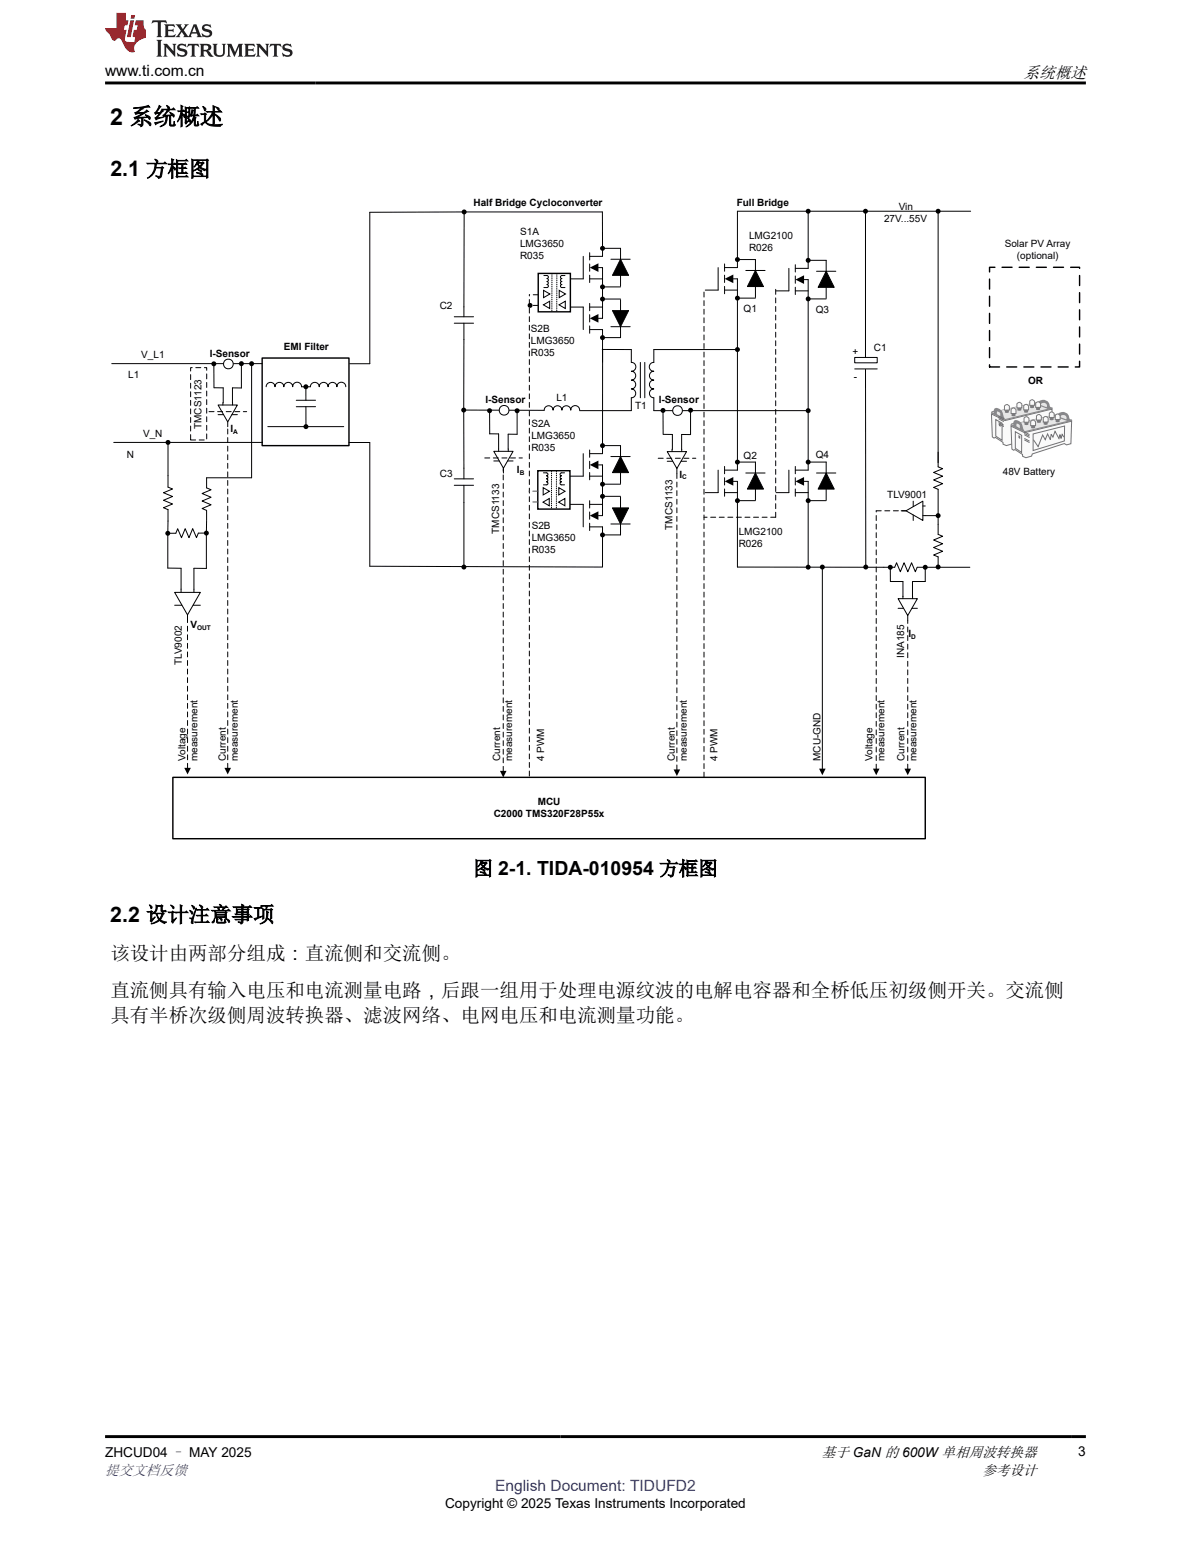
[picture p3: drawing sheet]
<svg xmlns="http://www.w3.org/2000/svg" width="216mm" height="279mm" viewBox="0 0 216 279" stroke-linecap="round" stroke-linejoin="round" font-family="sans-serif">
<defs><g id="words">
<text font-size="4.2" x="20" y="22.6">2 系统概述</text>
<g font-size="3.9">
<text x="20" y="32">2.1 方框图</text>
<text x="20" y="167.2">2.2 设计注意事项</text>
</g>
<g font-size="3.5">
<text x="85.8" y="158.7">图 2-1. TIDA-010954 方框图</text>
<text x="20" y="174">该设计由两部分组成：直流侧和交流侧。</text>
<text x="20" y="180.7">直流侧具有输入电压和电流测量电路，后跟一组用于处理电源纹波的电解电容器和全桥低压初级侧开关。交流侧</text>
<text x="20" y="185.3">具有半桥次级侧周波转换器、滤波网络、电网电压和电流测量功能。</text>
</g>
<text font-size="3" x="185.6" y="14.1">系统概述</text>
<text font-size="2.8" x="19" y="13.8">www.ti.com.cn</text>
<text font-size="2.8" fill="#00f" x="89.8" y="270.4">English Document: TIDUFD2</text>
<text font-size="2.6" fill="#00f" x="19" y="267.4">提交文档反馈</text>
<g font-size="2.6">
<text x="149" y="264.2">基于 GaN 的 600W单相周波转换器</text>
<text x="178.1" y="267.4">参考设计</text>
</g>
<g font-size="2.5">
<text x="195.5" y="263.9">3</text>
<text x="19" y="264.2">ZHCUD04 – MAY 2025</text>
<text x="80.7" y="273.5">Copyright © 2025 Texas Instruments Incorporated</text>
</g>
<g font-size="1.8">
<text x="85.8" y="37.3">Half Bridge Cycloconverter</text>
<text x="133.5" y="37.3">Full Bridge</text>
<text x="160.2" y="40.2">27V...55V</text>
<text x="162.9" y="38">Vin</text>
<text x="94.3" y="42.5">S1A</text>
<text x="94.3" y="44.7">LMG3650</text>
<text x="94.3" y="46.9">R035</text>
<text x="135.8" y="43.4">LMG2100</text>
<text x="135.8" y="45.6">R026</text>
<text x="182.1" y="44.8">Solar PV Array</text>
<text x="184.3" y="47">(optional)</text>
<text x="79.7" y="56">C2</text>
<text x="134.8" y="56.6">Q1</text>
<text x="147.9" y="56.7">Q3</text>
<text x="25.6" y="64.9">V_L1</text>
<text x="38" y="64.7">I-Sensor</text>
<text x="51.4" y="63.5">EMI Filter</text>
<text x="96.2" y="60.2">S2B</text>
<text x="96.2" y="62.3">LMG3650</text>
<text x="96.2" y="64.5">R035</text>
<text x="154.6" y="64.3">+</text>
<text x="158.4" y="63.7">C1</text>
<text x="23.2" y="68.5">L1</text>
<text x="154.8" y="69">-</text>
<text x="186.4" y="69.7">OR</text>
<text x="36.6" y="77.8" transform="rotate(-90 36.6 77.8)">TMCS1123</text>
<text x="88" y="73.1">I-Sensor</text>
<text x="96.3" y="77.5">S2A</text>
<text x="100.9" y="72.8">L1</text>
<text x="115.1" y="74.1">T1</text>
<text x="119.4" y="73.1">I-Sensor</text>
<text x="23" y="83.1">N</text>
<text x="25.9" y="79.3">V_N</text>
<text x="41.8" y="78.4">I</text>
<text x="96.3" y="79.6">LMG3650</text>
<text x="96.3" y="81.8">R035</text>
<text x="134.8" y="83.2">Q2</text>
<text x="147.9" y="83">Q4</text>
<text x="79.7" y="86.5">C3</text>
<text x="93.7" y="85.8">I</text>
<text x="123.2" y="86.6">I</text>
<text x="181.8" y="86.1">48V Battery</text>
<text x="96.4" y="95.9">S2B</text>
<text x="160.8" y="90.3">TLV9001</text>
<text x="90.5" y="96.8" transform="rotate(-90 90.5 96.8)">TMCS1133</text>
<text x="96.4" y="98.1">LMG3650</text>
<text x="96.4" y="100.3">R035</text>
<text x="121.9" y="96" transform="rotate(-90 121.9 96)">TMCS1133</text>
<text x="133.9" y="97">LMG2100</text>
<text x="133.9" y="99.2">R026</text>
<text x="34.5" y="113.9">V</text>
<text x="163.9" y="119.3" transform="rotate(-90 163.9 119.3)">INA185</text>
<text x="164.7" y="115.6">I</text>
<text x="33" y="120.6" transform="rotate(-90 33 120.6)">TLV9002</text>
<text x="33.6" y="138" transform="rotate(-90 33.6 138)">Voltage</text>
<text x="35.8" y="138" transform="rotate(-90 35.8 138)">measurement</text>
<text x="40.9" y="138" transform="rotate(-90 40.9 138)">Current</text>
<text x="43.1" y="138" transform="rotate(-90 43.1 138)">measurement</text>
<text x="90.7" y="138" transform="rotate(-90 90.7 138)">Current</text>
<text x="92.8" y="138" transform="rotate(-90 92.8 138)">measurement</text>
<text x="98.6" y="138" transform="rotate(-90 98.6 138)">4 PWM</text>
<text x="122.4" y="138" transform="rotate(-90 122.4 138)">Current</text>
<text x="124.5" y="138" transform="rotate(-90 124.5 138)">measurement</text>
<text x="130.1" y="138" transform="rotate(-90 130.1 138)">4 PWM</text>
<text x="148.7" y="138" transform="rotate(-90 148.7 138)">MCU-GND</text>
<text x="158.1" y="138" transform="rotate(-90 158.1 138)">Voltage</text>
<text x="160.3" y="138" transform="rotate(-90 160.3 138)">measurement</text>
<text x="164" y="138" transform="rotate(-90 164 138)">Current</text>
<text x="166.2" y="138" transform="rotate(-90 166.2 138)">measurement</text>
<text x="89.5" y="148.1">C2000 TMS320F28P55x</text>
<text x="97.5" y="146">MCU</text>
</g>
<g font-size="1.2">
<text x="42.3" y="78.6">A</text>
<text x="94.2" y="86">B</text>
<text x="123.7" y="86.8">C</text>
<text x="35.7" y="114.2">OUT</text>
<text x="165.2" y="115.8">D</text>
</g>
</g></defs>
<path d="M161.4 102.9v2.5h2.3v2.8M167.7 102.9v2.5h-2.3v2.8" fill="none" stroke="#000" stroke-width=".18"/>
<path d="M162.8 108.5h3.5l-1.7 3.1z" fill="#fff"/>
<g fill="none" stroke="#000" stroke-width=".18">
<path d="M146.5 38.3v10.4h-2.3M156.9 38.3v26.5M176 38.3h-42.3v10.2h-2.4M102.4 50h-.5a.27 .27 0 0 0-.3 .2 .27 .27 0 0 0 .3 .3l-.3 .3 .3 .2a.27 .27 0 0 0-.3 .3 .27 .27 0 0 0 .3 .3 .27 .27 0 0 0-.3 .3 .27 .27 0 0 0 .3 .2h.5M105.7 46.5v4.1h-2.3M106.9 50.6h2.3M106.9 45.8v1.3M106.9 47.9v1.3M106.9 49.9v1.3M108.5 48.5h.7v3.5h3.3M109.2 45v1.5h-2.3M110.7 47h3.5"/>
<path d="M112.5 47l1.4 2.9h-2.9zM112.5 51.9v-6.9h-3.3v-6.6l-42.2 .1v27.4h-3.6M130.2 48.5v4.1h-2.4M131.3 47.9v1.3M131.3 49.9v1.3M131.3 51.9v1.4M131.3 52.6h2.4M132.9 50.6h.8v34.6h-2.4M133.7 47.1h3.2v6.8M133.7 54.1h3.2M135.2 49h3.5M136.9 49l1.5 3h-2.9z"/>
<path d="M143 48.7v4h-2.3M144.2 52.7h2.3M144.2 48v1.3M144.2 50v1.4M144.2 52.1v1.3M145.8 50.7h.7v34.5h-2.3M146.5 47.2h3.3v6.9M146.5 54.2h3.3M148 49.2h3.5M149.8 49.2l1.4 2.9h-2.9zM20.3 65.9h27.2M48.2 70.1a.8 .8 0 0 1 .8-.8 .8 .8 0 0 1 .9 .8 .8 .8 0 0 1 .8-.8 .8 .8 0 0 1 .8 .8 .8 .8 0 0 1 .8-.8 .8 .8 0 0 1 .8 .8 .8 .8 0 0 1 .8-.8 .8 .8 0 0 1 .8 .8h1.6a.8 .8 0 0 1 .8-.8 .8 .8 0 0 1 .8 .8 .8 .8 0 0 1 .8-.8 .8 .8 0 0 1 .8 .8 .8 .8 0 0 1 .8-.8 .8 .8 0 0 1 .8 .8 .8 .8 0 0 1 .8-.8 .8 .8 0 0 1 .8 .8"/>
<path d="M48.5 77.4h13.8M84.1 74.3l14.6 .1M84.1 74.3v10.6M84.1 61.6v12.7M109.2 63.4h5.2v2.3a.8 .8 0 0 1 .9 .8 .8 .8 0 0 1-.9 .8 .8 .8 0 0 1 .8 .8 .8 .8 0 0 1-.8 .8 .8 .8 0 0 1 .8 .8 .8 .8 0 0 1-.8 .8 .8 .8 0 0 1 .8 .8 .8 .8 0 0 1-.8 .8v2.4M109.2 63.4v17.4M116.1 65.7v6.4M116.9 65.7v6.4M133.7 63.4h-15.2v2.3a.8 .8 0 0 0-.8 .8 .8 .8 0 0 0 .8 .8 .8 .8 0 0 0-.8 .8 .8 .8 0 0 0 .8 .8 .8 .8 0 0 0-.8 .8 .8 .8 0 0 0 .8 .8 .8 .8 0 0 0-.8 .8 .8 .8 0 0 0 .8 .8v2.4h28M154.9 64.8h4.1v1h-4.1zM154.9 66.9h4.1M20.6 80.2h27"/>
<path d="M63.3 80.2h3.7v22.5l42.1 .1M84.1 91.1v11.7M130.2 85.2v4.1h-2.4M131.3 89.3h2.4M131.3 84.6v1.3M131.3 86.6v1.3M131.3 88.7v1.3M132.9 87.3h.8v15.5l26.5 .1M133.7 83.8h3.2v6.9M133.7 90.8h3.2M135.2 85.8h3.5M136.9 85.8l1.5 2.9h-2.9z"/>
<path d="M143 85.2v4.1h-2.3M144.2 84.6v1.3M144.2 86.6v1.3M144.2 88.7v1.3M144.2 89.3h2.3M145.8 87.3h.7v3.5h3.3M146.5 83.8h3.3v6.9M148 85.8h3.5M149.8 85.8l1.4 2.9h-2.9zM162.8 108.5h3.5l-1.7 3.1zM162.8 110.3h1M163.7 108.1v.4"/>
<path d="M164.6 111.6v.9M165.3 110.3h1M165.4 108.1v.4"/>
</g>
<path d="M97.6 49.6h5.8v6.9h-5.8zM47.5 64.9h15.8v15.9h-15.8zM31.3 140.9h136.4v11.2h-136.4z" fill="none" stroke="#000" stroke-width=".26"/>
<path d="M41.3 139.3v-61.9M91.2 139.9v-54.9" fill="none" stroke="#000" stroke-width=".18" stroke-dasharray=".9 .6"/>
<path d="M106.9 48.5l1.6-.8v1.6zM112.5 47l1.4 2.9h-2.9zM131.4 50.6l1.5-.8v1.5zM136.9 49l1.5 3h-2.9zM144.2 50.7l1.6-.8v1.6zM149.8 49.2l1.4 2.9h-2.9zM131.4 87.3l1.5-.8v1.6zM136.9 85.8l1.5 2.9h-2.9zM144.2 87.3l1.6-.8v1.6zM149.8 85.8l1.4 2.9h-2.9zM40.7 139.2h1.2l-.6 1.2zM90.6 139.8h1.2l-.6 1.2z" fill="#000"/>
<path d="M100.1 49.6l-.1 7M100.9 49.6v7" fill="none" stroke="#000" stroke-width=".18" stroke-dasharray=".1 .3"/>
<path d="M101.4 52.6l1.1 .7-1.1 .7z" fill="#fff"/>
<path d="M101.4 52.6l1.1 .7-1.1 .7z" fill="none" stroke="#000" stroke-width=".18"/>
<path d="M98.5 52.6l1.2 .7-1.2 .7z" fill="#fff"/>
<path d="M98.5 52.6l1.2 .7-1.2 .7z" fill="none" stroke="#000" stroke-width=".18"/>
<path d="M98.5 55.3l1.1-.7v1.3z" fill="#fff"/>
<path d="M98.5 55.3l1.1-.7v1.3z" fill="none" stroke="#000" stroke-width=".18"/>
<path d="M101.3 55.3l1.2-.7v1.3z" fill="#fff"/>
<path d="M98.6 50h.5a.27 .27 0 0 1 .3 .2 .27 .27 0 0 1-.3 .3 .27 .27 0 0 1 .3 .3 .27 .27 0 0 1-.3 .2l.3 .3-.3 .3a.27 .27 0 0 1 .3 .3 .27 .27 0 0 1-.3 .2h-.5M101.3 55.3l1.2-.7v1.3z" fill="none" stroke="#000" stroke-width=".18"/>
<path d="M179.6 87.5h7.1v3.3h-7.1z" fill-rule="evenodd" fill="#fff"/>
<path d="M34.6 66.7h2.9v13.1h-2.9z" fill="none" stroke="#000" stroke-width=".18" stroke-dasharray=".9 .6"/>
<path d="M38.8 66v4.3M38.8 70.3h1.7v2.7M43.8 65.9v4.4h-1.7v2.7" fill="none" stroke="#000" stroke-width=".18"/>
<path d="M39.5 73.4h3.5l-1.7 3.1z" fill="#fff"/>
<path d="M39.5 73.4h3.5l-1.7 3.1zM39.5 75.2h1M40.4 73v.4M41.3 76.5v.9M42 75.2h1M42.2 73v.4" fill="none" stroke="#000" stroke-width=".18"/>
<path d="M37.9 74.6h6.8" fill="none" stroke="#000" stroke-width=".18" stroke-dasharray=".9 .6"/>
<circle cx="41.4" cy="66" r=".88" fill="#fff"/>
<g fill="none" stroke="#000" stroke-width=".18">
<path d="M120.2 74.4v4.4M120.3 78.8h1.6v2.7M123.6 78.8v2.7M125.2 74.4v4.4h-1.6"/>
<circle cx="41.4" cy="66" r=".88"/>
</g>
<path d="M121 81.9h3.5l-1.8 3z" fill="#fff"/>
<path d="M121 81.9h3.5l-1.8 3zM121 83.6h.9M121.8 81.4v.5M122.7 84.9v.9M123.5 83.6h1M123.6 81.4v.5" fill="none" stroke="#000" stroke-width=".18"/>
<path d="M119.3 83.1h6.8" fill="none" stroke="#000" stroke-width=".18" stroke-dasharray=".9 .6"/>
<circle cx="122.8" cy="74.4" r=".88" fill="#fff"/>
<g fill="none" stroke="#000" stroke-width=".18">
<path d="M88.7 74.3l.1 4.4h1.6v2.7M93.7 74.3v4.4h-1.6v2.7M149.1 102.8v36.7"/>
<circle cx="122.8" cy="74.4" r=".88"/>
</g>
<path d="M148.5 139.4h1.2l-.6 1.2z" fill="#000"/>
<path d="M89.5 81.8h3.5l-1.7 3.1z" fill="#fff"/>
<path d="M89.5 81.8h3.5l-1.7 3.1zM89.5 83.6h1M90.4 81.4v.4M91.3 84.9v.9M92 83.6h1M92.1 81.4v.4" fill="none" stroke="#000" stroke-width=".18"/>
<path d="M87.9 83h6.8" fill="none" stroke="#000" stroke-width=".18" stroke-dasharray=".9 .6"/>
<circle cx="91.4" cy="74.4" r=".88" fill="#fff"/>
<circle cx="91.4" cy="74.4" r=".88" fill="none" stroke="#000" stroke-width=".18"/>
<path d="M122.7 139.6v-53.8" fill="none" stroke="#000" stroke-width=".18" stroke-dasharray=".9 .6"/>
<path d="M122.1 139.5h1.2l-.6 1.2z" fill="#000"/>
<path d="M31.7 107.4h4.6l-2.3 4.1z" fill="#fff"/>
<g fill="none" stroke="#000" stroke-width=".18">
<path d="M103.4 55.7h2.3v4.1M106.9 55.7h2.3M106.9 55v1.3M106.9 57.1v1.3M106.9 59.1v1.3M109.2 52v5.7h-.7M109.2 54.2h3.3M110.7 59.2h3.5M111 56.3h2.9l-1.4 2.9zM112.5 54.3v6.9h-3.3v-1.4h-2.3M45.6 65.9v20.7h-8.1M30.5 94.5l-.1 8.5h2.4v4.4"/>
<path d="M37.5 94.4l-.1 8.7-2.2-.1v4.4M102.3 85.7h-.5a.27 .27 0 0 0-.3 .3 .27 .27 0 0 0 .3 .3l-.3 .2 .3 .3a.27 .27 0 0 0-.3 .3 .27 .27 0 0 0 .3 .3 .27 .27 0 0 0-.3 .2 .27 .27 0 0 0 .3 .3h.5M105.7 82.3v4h-2.3M106.9 82.3h2.3v-1.5h3.3v6.9M106.9 81.6v1.3M106.9 83.6v1.4M106.9 85.7v1.3M106.9 86.3h2.3M108.5 84.3h.7v3.5h3.3M109.2 97v5.8M110.7 82.8h3.5M112.5 82.8l1.4 2.9h-2.9z"/>
<path d="M31.7 107.4h4.6l-2.3 4.1zM31.7 109.7h1.3M34 111.5v1.2M35 109.7h1.3"/>
</g>
<path d="M34 139.3v-26.6" fill="none" stroke="#000" stroke-width=".18" stroke-dasharray=".9 .6"/>
<path d="M106.9 57.7l1.6-.8v1.6zM111 56.3h2.9l-1.4 2.9zM106.9 84.3l1.6-.8v1.6zM112.5 82.8l1.4 2.9h-2.9zM33.4 139.2h1.2l-.6 1.2z" fill="#000"/>
<path d="M97.5 85.3h5.8v7h-5.8z" fill="none" stroke="#000" stroke-width=".26"/>
<path d="M100 85.4v6.9M100.9 85.4v6.9" fill="none" stroke="#000" stroke-width=".18" stroke-dasharray=".1 .3"/>
<path d="M101.3 88.4l1.1 .7-1.1 .6z" fill="#fff"/>
<path d="M101.3 88.4l1.1 .7-1.1 .6z" fill="none" stroke="#000" stroke-width=".18"/>
<path d="M98.5 88.4l1.1 .7-1.1 .6z" fill="#fff"/>
<path d="M98.5 88.4l1.1 .7-1.1 .6z" fill="none" stroke="#000" stroke-width=".18"/>
<path d="M98.4 91l1.2-.6v1.3z" fill="#fff"/>
<path d="M98.4 91l1.2-.6v1.3z" fill="none" stroke="#000" stroke-width=".18"/>
<path d="M101.3 91l1.1-.6v1.3z" fill="#fff"/>
<g fill="none" stroke="#000" stroke-width=".18">
<path d="M84.1 38.4v17.2M98.7 74.4a.8 .8 0 0 1 .8-.8 .8 .8 0 0 1 .8 .8 .8 .8 0 0 1 .8-.8 .8 .8 0 0 1 .8 .8 .8 .8 0 0 1 .8-.8 .8 .8 0 0 1 .8 .8 .8 .8 0 0 1 .8-.9 .8 .8 0 0 1 .8 .9M105.1 74.5h9.3M109.2 61.2v4.5M156.9 67v35.8M98.5 85.7h.6a.27 .27 0 0 1 .2 .3 .27 .27 0 0 1-.2 .3 .27 .27 0 0 1 .2 .2 .27 .27 0 0 1-.2 .3l.2 .3-.2 .3a.27 .27 0 0 1 .2 .2 .27 .27 0 0 1-.2 .3h-.6M101.3 91l1.1-.6v1.3zM103.4 91.4h2.3v4.1M106.9 91.4h2.3M106.9 90.8v1.3M106.9 92.8v1.4M106.9 94.9v1.3"/>
<path d="M109.2 87.8v5.7h-.7M109.2 90h3.3M110.7 95h3.5M111 92.1h2.9l-1.4 2.9zM112.5 90.1v6.9h-3.3v-1.5h-2.3"/>
</g>
<path d="M106.9 93.5l1.6-.8v1.6zM111 92.1h2.9l-1.4 2.9zM164 139.4h1.1l-.5 1.2z" fill="#000"/>
<path d="M97.6 53.4h-1.6M97.6 55.4h-1.5M140.6 93.8v-41.7M140.6 93.8h-13M164.6 139.5v-27M96 140.7v-87.3M127.6 140.9v-88.3" fill="none" stroke="#000" stroke-width=".18" stroke-dasharray=".9 .6"/>
<path d="M97.5 89.1h-1.6M97.5 91h-1.5" fill="none" stroke="#00af4f" stroke-width=".18" stroke-dasharray=".9 .6"/>
<path d="M164.2 92.6l3.1-1.7v3.5z" fill="#fff"/>
<g fill="none" stroke="#000" stroke-width=".18">
<path d="M170.1 38.3v46.3l.8 .4-1.7 .7 1.7 .6-1.7 .7 1.7 .7-1.7 .7 .9 .3v8.2l.8 .3-1.7 .7 1.7 .7-1.7 .7 1.7 .6-1.7 .7 .9 .4v1.8M82.3 58.6h3.5M82.3 57.4h3.5M84.1 55.6v1.8M84.1 58.6v3M30.5 86.2v2.1l.8 .4-1.7 .6 1.7 .7-1.7 .7 1.7 .7-1.7 .7 .9 .3v2.1M37.4 96.7h-1.4l-.4 .8-.7-1.6-.6 1.6-.7-1.6-.7 1.6-.7-1.6-.3 .8h-1.5M37.5 86.6v1.9l.8 .3-1.7 .7 1.7 .7-1.7 .6 1.7 .7-1.7 .7 .9 .3v1.9M82.3 88h3.5M82.3 86.8h3.5M84.1 84.9v1.9M84.1 88v3.1"/>
<path d="M163.4 92.6h.8M164.2 92.6l3.1-1.7v3.5zM165.5 90.9v1M165.5 93.4v1M167.3 91.7h.4M170.1 93.5h-2.8M160.2 102.9h2l.3-.9 .7 1.7 .7-1.7 .7 1.7 .6-1.7 .7 1.7 .4-.8h9.5"/>
</g>
<path d="M158.8 92.6h5.4M158.8 139.5v-46.9" fill="none" stroke="#000" stroke-width=".18" stroke-dasharray=".9 .6"/>
<path d="M158.2 139.4h1.2l-.6 1.2z" fill="#000"/>
<path d="M180.8 50h3.8v2.3h-3.8z" fill-rule="evenodd" fill="#fff"/>
<path d="M180.8 50h3.8v2.3h-3.8z" fill="none" stroke="#fff" stroke-width=".26"/>
<path d="M179.4 48.5h16.3v18h-16.3z" fill="none" stroke="#000" stroke-width=".26" stroke-dasharray="1.8 1.3"/>
<g fill="none" stroke="#000" stroke-width=".18">
<path d="M83.9 38.4h.2M146.2 38.3h.3M156.6 38.3h.3M169.8 38.3h.3M95.8 55.4h.3M108.9 54.2h.3M108.9 45h.3M108.9 52h.3M133.4 47.1h.3M133.4 54.1h.3M146.2 54.2h.3M146.2 47.2h.3"/>
<path d="M38.5 66h.3M43.5 65.9h.3M45.3 65.9h.3M55.2 70.1h.2l.1 2.5M55.5 73.7v3.7h-.3M57.2 72.6h-3.5M57.2 73.7h-3.5M83.8 74.3h.3M88.5 74.5h.2M93.4 74.5h.3M108.9 61.2h.3M119.9 74.4h.3"/>
<path d="M124.9 74.4h.3M133.4 63.4h.3M146.2 74.5h.3M30.1 96.7h.3M30.2 80.2h.3v6M37.1 96.7h.3M108.9 80.8h.3M108.9 87.8h.3M108.9 90h.3M108.9 97h.3M133.4 83.8h.3M133.4 90.8h.3"/>
<path d="M146.2 90.8h.3v12h-.3M146.2 83.8h.3M169.8 93.5h.3M83.8 102.8h.3M148.8 102.8h.3M156.7 102.8h.2M161.1 102.9h.3M167.4 102.9h.3M169.8 102.8h.3"/>
</g>
<g fill="#000">
<circle cx="84.1" cy="38.4" r=".45"/>
<circle cx="146.5" cy="38.3" r=".45"/>
<circle cx="156.9" cy="38.3" r=".45"/>
<circle cx="170.1" cy="38.3" r=".45"/>
<circle cx="96.1" cy="55.4" r=".45"/>
<circle cx="109.2" cy="45" r=".45"/>
<circle cx="109.2" cy="52" r=".45"/>
<circle cx="109.2" cy="54.2" r=".45"/>
<circle cx="133.7" cy="47.1" r=".45"/>
<circle cx="133.7" cy="54.1" r=".45"/>
<circle cx="146.5" cy="54.2" r=".45"/>
<circle cx="146.5" cy="47.2" r=".45"/>
<circle cx="38.8" cy="66" r=".45"/>
<circle cx="43.8" cy="65.9" r=".45"/>
<circle cx="45.6" cy="65.9" r=".45"/>
<circle cx="55.4" cy="70.1" r=".45"/>
<circle cx="55.5" cy="77.4" r=".45"/>
<circle cx="84.1" cy="74.3" r=".45"/>
<circle cx="88.7" cy="74.5" r=".45"/>
<circle cx="93.7" cy="74.5" r=".45"/>
<circle cx="109.2" cy="61.2" r=".45"/>
<circle cx="120.2" cy="74.4" r=".45"/>
<circle cx="125.2" cy="74.4" r=".45"/>
<circle cx="133.7" cy="63.4" r=".45"/>
<circle cx="146.5" cy="74.5" r=".45"/>
<circle cx="30.4" cy="96.7" r=".45"/>
<circle cx="30.5" cy="80.2" r=".45"/>
<circle cx="37.4" cy="96.7" r=".45"/>
<circle cx="109.2" cy="80.8" r=".45"/>
<circle cx="109.2" cy="87.8" r=".45"/>
<circle cx="109.2" cy="90" r=".45"/>
<circle cx="109.2" cy="97" r=".45"/>
<circle cx="133.7" cy="83.8" r=".45"/>
<circle cx="133.7" cy="90.8" r=".45"/>
<circle cx="146.5" cy="83.8" r=".45"/>
<circle cx="146.5" cy="90.8" r=".45"/>
<circle cx="170.1" cy="93.5" r=".45"/>
<circle cx="84.1" cy="102.8" r=".45"/>
<circle cx="146.5" cy="102.8" r=".45"/>
<circle cx="149.1" cy="102.8" r=".45"/>
<circle cx="156.9" cy="102.8" r=".45"/>
<circle cx="161.4" cy="102.9" r=".45"/>
<circle cx="167.7" cy="102.9" r=".45"/>
<circle cx="170.1" cy="102.8" r=".45"/>
</g>
<path d="M179.7 75.1l2.5 1.2 8.5-2.1-.1 4.1-.8 .2-.4-.3-5.8 1.9-.1 .4-1.1 .3-.6-.3v-.3l-1.3-.9-.3 .1-.3-.2z" fill-rule="evenodd" fill="#fafafa"/>
<path d="M179.7 75.1l2.5 1.2 8.5-2.1-.1 4.1-.8 .2-.4-.3-5.8 1.9-.1 .4-1.1 .3-.6-.3v-.3l-1.3-.9-.3 .1-.3-.2z" fill="none" stroke="#727272" stroke-width=".18"/>
<path d="M179.7 74.7l.4-.2 .1-.3a.8 .8 0 0 1 1.2 .1l6.8-1.4a1.2 1.2 0 0 1 1.3-.3 1.2 1.2 0 0 1 .8 1.1l.4 .1 .1 .3-8.6 2.1-2.5-1.2z" fill-rule="evenodd" fill="#898989"/>
<g fill="#e6e6e6">
<path d="M179.8 74.8l.4-.1-.1 .2z"/>
<path d="M180.7 74.6l.5 .2 .1 .6-.6-.3z" fill-rule="evenodd"/>
<path d="M181.5 74.4l5.7-1.3 2.7 1-7.7 1.9z" fill-rule="evenodd"/>
</g>
<path d="M183.3 74.2l.4-.2h.2l.3 .3v.7h-.9z" fill-rule="evenodd" fill="#fafafa"/>
<path d="M183.3 74.2l.4-.2h.2l.3 .3v.7h-.9z" fill="none" stroke="#7b7b7b" stroke-width=".18"/>
<path d="M183.4 75h.7v.4h-.7z" fill-rule="evenodd" fill="#7b7b7b"/>
<path d="M182.1 73.6l.4-.2h.2l.3 .3v.7h-.9z" fill-rule="evenodd" fill="#fafafa"/>
<path d="M182.1 73.6l.4-.2h.2l.3 .3v.7h-.9z" fill="none" stroke="#7b7b7b" stroke-width=".18"/>
<path d="M182.2 74.3h.7v.5h-.7z" fill-rule="evenodd" fill="#7b7b7b"/>
<path d="M185.6 73.6l.3-.3 .3 .1 .3 .2v.7h-.9z" fill-rule="evenodd" fill="#fafafa"/>
<path d="M185.6 73.6l.3-.3 .3 .1 .3 .2v.7h-.9z" fill="none" stroke="#7b7b7b" stroke-width=".18"/>
<path d="M185.6 74.3h.8v.4l-.8 .1z" fill-rule="evenodd" fill="#7b7b7b"/>
<path d="M184.3 73.2l.4-.2h.3l.2 .3v.7h-.9z" fill-rule="evenodd" fill="#fafafa"/>
<path d="M184.3 73.2l.4-.2h.3l.2 .3v.7h-.9z" fill="none" stroke="#7b7b7b" stroke-width=".18"/>
<path d="M184.4 74h.7v.4h-.7z" fill-rule="evenodd" fill="#7b7b7b"/>
<path d="M186.7 72.7l.3-.2h.3l.2 .3v.7h-.8z" fill-rule="evenodd" fill="#fafafa"/>
<path d="M186.7 72.7l.3-.2h.3l.2 .3v.7h-.8z" fill="none" stroke="#7b7b7b" stroke-width=".18"/>
<path d="M186.7 73.5h.7v.4h-.7z" fill-rule="evenodd" fill="#7b7b7b"/>
<path d="M180.5 76.1l1.2 .6-.1 3.1-1.1-.7z" fill-rule="evenodd" fill="#fafafa"/>
<path d="M180.5 76.1l1.2 .6-.1 3.1-1.1-.7z" fill="none" stroke="#727272" stroke-width=".18"/>
<path d="M188.7 73.2a.58 .58 0 0 1 .8-.1 .58 .58 0 0 1 .2 .7l-1-.4z" fill-rule="evenodd" fill="#e6e6e6"/>
<path d="M187.7 73.1l.4-.2h.3l.2 .3v.7h-.9z" fill-rule="evenodd" fill="#fafafa"/>
<path d="M187.7 73.1l.4-.2h.3l.2 .3v.7h-.9z" fill="none" stroke="#7b7b7b" stroke-width=".18"/>
<path d="M187.8 73.8h.7v.5h-.7z" fill-rule="evenodd" fill="#7b7b7b"/>
<path d="M181.1 76.7l.3 .2v.5l-.3-.2z" fill-rule="evenodd" fill="#727272"/>
<path d="M181 76.6l1 .5M181 75.4l1 .5M181 75.7l1 .5M181 75.9l1 .5M181 76.9l1 .5" fill="none" stroke="#727272" stroke-width=".18"/>
<path d="M183.3 77.3l2.4 1.1 8.6-2-.2 4.1-.8 .2-.4-.3-5.8 1.9-.1 .4-1 .3-.6-.3v-.3l-1.4-.9-.3 .1-.3-.2z" fill-rule="evenodd" fill="#fafafa"/>
<path d="M183.3 77.3l2.4 1.1 8.6-2-.2 4.1-.8 .2-.4-.3-5.8 1.9-.1 .4-1 .3-.6-.3v-.3l-1.4-.9-.3 .1-.3-.2z" fill="none" stroke="#727272" stroke-width=".18"/>
<path d="M183.2 76.9l.5-.2 .1-.3a.8 .8 0 0 1 1.2 .1l6.7-1.4a1.2 1.2 0 0 1 1.3-.4 1.2 1.2 0 0 1 .9 1.2l.4 .1v.3l-8.6 2.1-2.5-1.2z" fill-rule="evenodd" fill="#898989"/>
<g fill="#e6e6e6">
<path d="M183.4 77l.3-.1-.1 .2z"/>
<path d="M184.3 76.8l.4 .2 .2 .6-.7-.3z" fill-rule="evenodd"/>
<path d="M185.1 76.6l5.7-1.3 2.6 1-7.6 1.9z" fill-rule="evenodd"/>
</g>
<path d="M186.8 76.4l.4-.2h.3l.2 .3v.7h-.9z" fill-rule="evenodd" fill="#fafafa"/>
<path d="M186.8 76.4l.4-.2h.3l.2 .3v.7h-.9z" fill="none" stroke="#7b7b7b" stroke-width=".18"/>
<path d="M186.9 77.2h.7v.4h-.7z" fill-rule="evenodd" fill="#7b7b7b"/>
<path d="M185.6 75.8l.4-.2h.3l.2 .3v.6l-.9 .1z" fill-rule="evenodd" fill="#fafafa"/>
<path d="M185.6 75.8l.4-.2h.3l.2 .3v.6l-.9 .1z" fill="none" stroke="#7b7b7b" stroke-width=".18"/>
<path d="M185.7 76.5h.7v.5h-.7z" fill-rule="evenodd" fill="#7b7b7b"/>
<path d="M189.1 75.8l.4-.3 .3 .1 .2 .2v.7h-.9z" fill-rule="evenodd" fill="#fafafa"/>
<path d="M189.1 75.8l.4-.3 .3 .1 .2 .2v.7h-.9z" fill="none" stroke="#7b7b7b" stroke-width=".18"/>
<path d="M189.2 76.5h.7v.4l-.7 .1z" fill-rule="evenodd" fill="#7b7b7b"/>
<path d="M187.9 75.4l.4-.2h.2l.3 .3v.7h-.9z" fill-rule="evenodd" fill="#fafafa"/>
<path d="M187.9 75.4l.4-.2h.2l.3 .3v.7h-.9z" fill="none" stroke="#7b7b7b" stroke-width=".18"/>
<path d="M188 76.2h.7v.4h-.7z" fill-rule="evenodd" fill="#7b7b7b"/>
<path d="M190.2 74.9l.4-.2h.3l.2 .3v.7h-.9z" fill-rule="evenodd" fill="#fafafa"/>
<path d="M190.2 74.9l.4-.2h.3l.2 .3v.7h-.9z" fill="none" stroke="#7b7b7b" stroke-width=".18"/>
<path d="M190.3 75.7h.7v.4h-.7z" fill-rule="evenodd" fill="#7b7b7b"/>
<path d="M184.1 78.3l1.1 .6v3.1l-1.1-.7z" fill-rule="evenodd" fill="#fafafa"/>
<path d="M184.1 78.3l1.1 .6v3.1l-1.1-.7z" fill="none" stroke="#727272" stroke-width=".18"/>
<path d="M187.3 78.7l5.7-1.5-.1 2.8-5.6 1.7z" fill-rule="evenodd" fill="#fafafa"/>
<path d="M187.3 78.7l5.7-1.5-.1 2.8-5.6 1.7z" fill="none" stroke="#727272" stroke-width=".18"/>
<path d="M192.3 75.4a.58 .58 0 0 1 .7-.1 .58 .58 0 0 1 .3 .7l-1.1-.4z" fill-rule="evenodd" fill="#e6e6e6"/>
<path d="M191.3 75.3l.4-.2h.2l.3 .3v.7h-.9z" fill-rule="evenodd" fill="#fafafa"/>
<path d="M191.3 75.3l.4-.2h.2l.3 .3v.7h-.9z" fill="none" stroke="#7b7b7b" stroke-width=".18"/>
<path d="M191.4 76h.7v.5h-.7z" fill-rule="evenodd" fill="#7b7b7b"/>
<path d="M192.9 79.3l-.4-.5-.2 .7-.2-.7-.1 .7-.7-1.3-.4 1.1-.3-.6-.2 1-.5-1-.4 1-.5-.8-.8 2.1-.9-1.3" fill="none" stroke="#727272" stroke-width=".18"/>
<path d="M184.6 78.9l.4 .2-.1 .5-.3-.2z" fill-rule="evenodd" fill="#727272"/>
<path d="M185.7 79.7l.9 .5M185.7 78.3l.9 .5M185.7 78.6l.9 .5M185.7 78.8l.9 .5M185.7 79.5l.9 .5" fill="none" stroke="#727272" stroke-width=".18"/>
<path d="M27.7 3.7l-.2 .6a.81 .81 0 0 1 1.1-.1v2.2l-.2 .3h1l-.2-.3v-2.2a.81 .81 0 0 1 1 .1l-.1-.6zM29.8 4.4l.2 .4v1.6l-.2 .3h1.9l.1-.5a1.17 1.17 0 0 1-1.3 .2v-.7h.6l.4 .1v-.6l-.4 .2h-.6v-.6l.2-.1a1 1 0 0 1 1 .3l-.1-.6zM31.8 4.4l1 1.2-1 1.1h.9l-.2-.2 .4-.7 .5 .7-.2 .2h1.6l-.2-.2 .1-.4h1l.1 .4-.1 .2h.9l-.2-.3-.8-2h-.5l-1 2.2-.8-1.1 .9-1.1h-.8l.2 .2-.5 .7-.3-.7 .1-.2zM35.2 4.8l.4 1h-.8zM36.8 4.6a.65 .65 0 0 0-.2 .7 .65 .65 0 0 0 .6 .4l.7 .2 .1 .2a.79 .79 0 0 1-.7 .4 .79 .79 0 0 1-.7-.5l.1 .7 .2-.1a.93 .93 0 0 0 1.1 .1 .93 .93 0 0 0 .4-.9 1.46 1.46 0 0 0-1.2-.6l-.1-.4a1.09 1.09 0 0 1 1.2 .2l-.2-.6-.1 .1-.6-.1zM28.4 7.2l.2 .4v2.3l-.2 .4h1l-.2-.4v-2.3l.2-.4zM29.6 7.9l.2 .4v1.6l-.2 .4h.8l-.3-.4v-1.4l1.7 1.8v-2l.2-.4h-.8l.2 .3 .1 1.1-1.2-1.4zM32.3 8.1a.65 .65 0 0 0-.2 .7 .65 .65 0 0 0 .7 .4l.6 .2 .1 .3a.79 .79 0 0 1-.7 .3 .79 .79 0 0 1-.7-.5l.1 .8 .2-.1a.93 .93 0 0 0 1.1 0 .93 .93 0 0 0 .4-.9 1.46 1.46 0 0 0-1.2-.6l-.1-.4a1.09 1.09 0 0 1 1.2 .2l-.2-.6-.1 .1-.6-.1zM34.1 7.9l-.1 .7a.63 .63 0 0 1 .7-.4l.1 1.7-.3 .4h1l-.2-.4v-1.7a.66 .66 0 0 1 .8 .4l-.1-.7zM36.2 7.9l.2 .4v1.6l-.2 .4h.9l-.2-.2v-.8h.3a.87 .87 0 0 1 .6 .7 .64 .64 0 0 0 .9 .2l-1-1a.61 .61 0 0 0 .6-.6 .61 .61 0 0 0-.5-.6zM36.9 8.3l.2-.1a.47 .47 0 0 1 .5 .1 .47 .47 0 0 1 .1 .5l-.2 .2h-.6zM38.5 7.9l.2 .3a2.27 2.27 0 0 0 .4 1.9 1.04 1.04 0 0 0 1.7-.6v-1.3l.2-.3h-.8l.2 .4v1.2a.6 .6 0 0 1-.6 .5 .6 .6 0 0 1-.6-.5v-1.2l.3-.4zM41.1 7.9l.2 .4v1.6l-.2 .4h.7l-.2-.4v-1.5l.9 1.9 .8-1.9v1.5l-.2 .4h1l-.3-.4v-1.6l.3-.4h-.8l-.7 1.6-.7-1.6zM44.3 7.9l.2 .4v1.6l-.2 .4h1.9l.1-.6a1.17 1.17 0 0 1-1.3 .3v-.8h.6l.4 .2v-.7l-.4 .2h-.6v-.5l.2-.2a1.01 1.01 0 0 1 1 .3l-.1-.6zM46.4 7.9l.3 .4v1.6l-.3 .4h.8l-.2-.4v-1.4l1.6 1.8v-2l.2-.4h-.7l.2 .3v1.1l-1.2-1.4zM49 7.9l-.1 .7a.63 .63 0 0 1 .8-.4v1.7l-.3 .4h1l-.2-.4v-1.7a.66 .66 0 0 1 .8 .4l-.1-.7zM51.4 8.1a.65 .65 0 0 0-.2 .7 .65 .65 0 0 0 .6 .4l.6 .2 .2 .3a.79 .79 0 0 1-.8 .3 .79 .79 0 0 1-.6-.5l.1 .8 .2-.1a.93 .93 0 0 0 1 0 .93 .93 0 0 0 .5-.9 1.46 1.46 0 0 0-1.3-.6l-.1-.4a1.09 1.09 0 0 1 1.3 .2l-.2-.6-.2 .1-.5-.1z" fill="#231f20"/>
<path d="M21.1 2.3v2.8h-2.1l.1 .4 .9 .9a.95 .95 0 0 0 .9 .9 .59 .59 0 0 1 .6-.3 .59 .59 0 0 1 .5 .3l.4 .8a1.73 1.73 0 0 0 2 1.3 1.76 1.76 0 0 1 1.1-2.2l1-.4-.1-1.4a1.59 1.59 0 0 1-.4-1.7h-1.4l-.2 .9h.5l-.1 .8h-.5l-.2 1v.3h.4l-.2 .9h-.6a.73 .73 0 0 1-1.1-.6l.3-1.6h-.5l.2-.8h.5l.2-.9h-.5v-1.4zM23.6 3.7l-.6 3h.7l.6-3zM23.8 2.7l-.1 .7h.7l.1-.7z" fill="#ed1c24"/>
<path d="M19 15h177.8M19 260.5h177.8" fill="none" stroke="#000" stroke-width=".53"/>
<use href="#words"/>
</svg>
